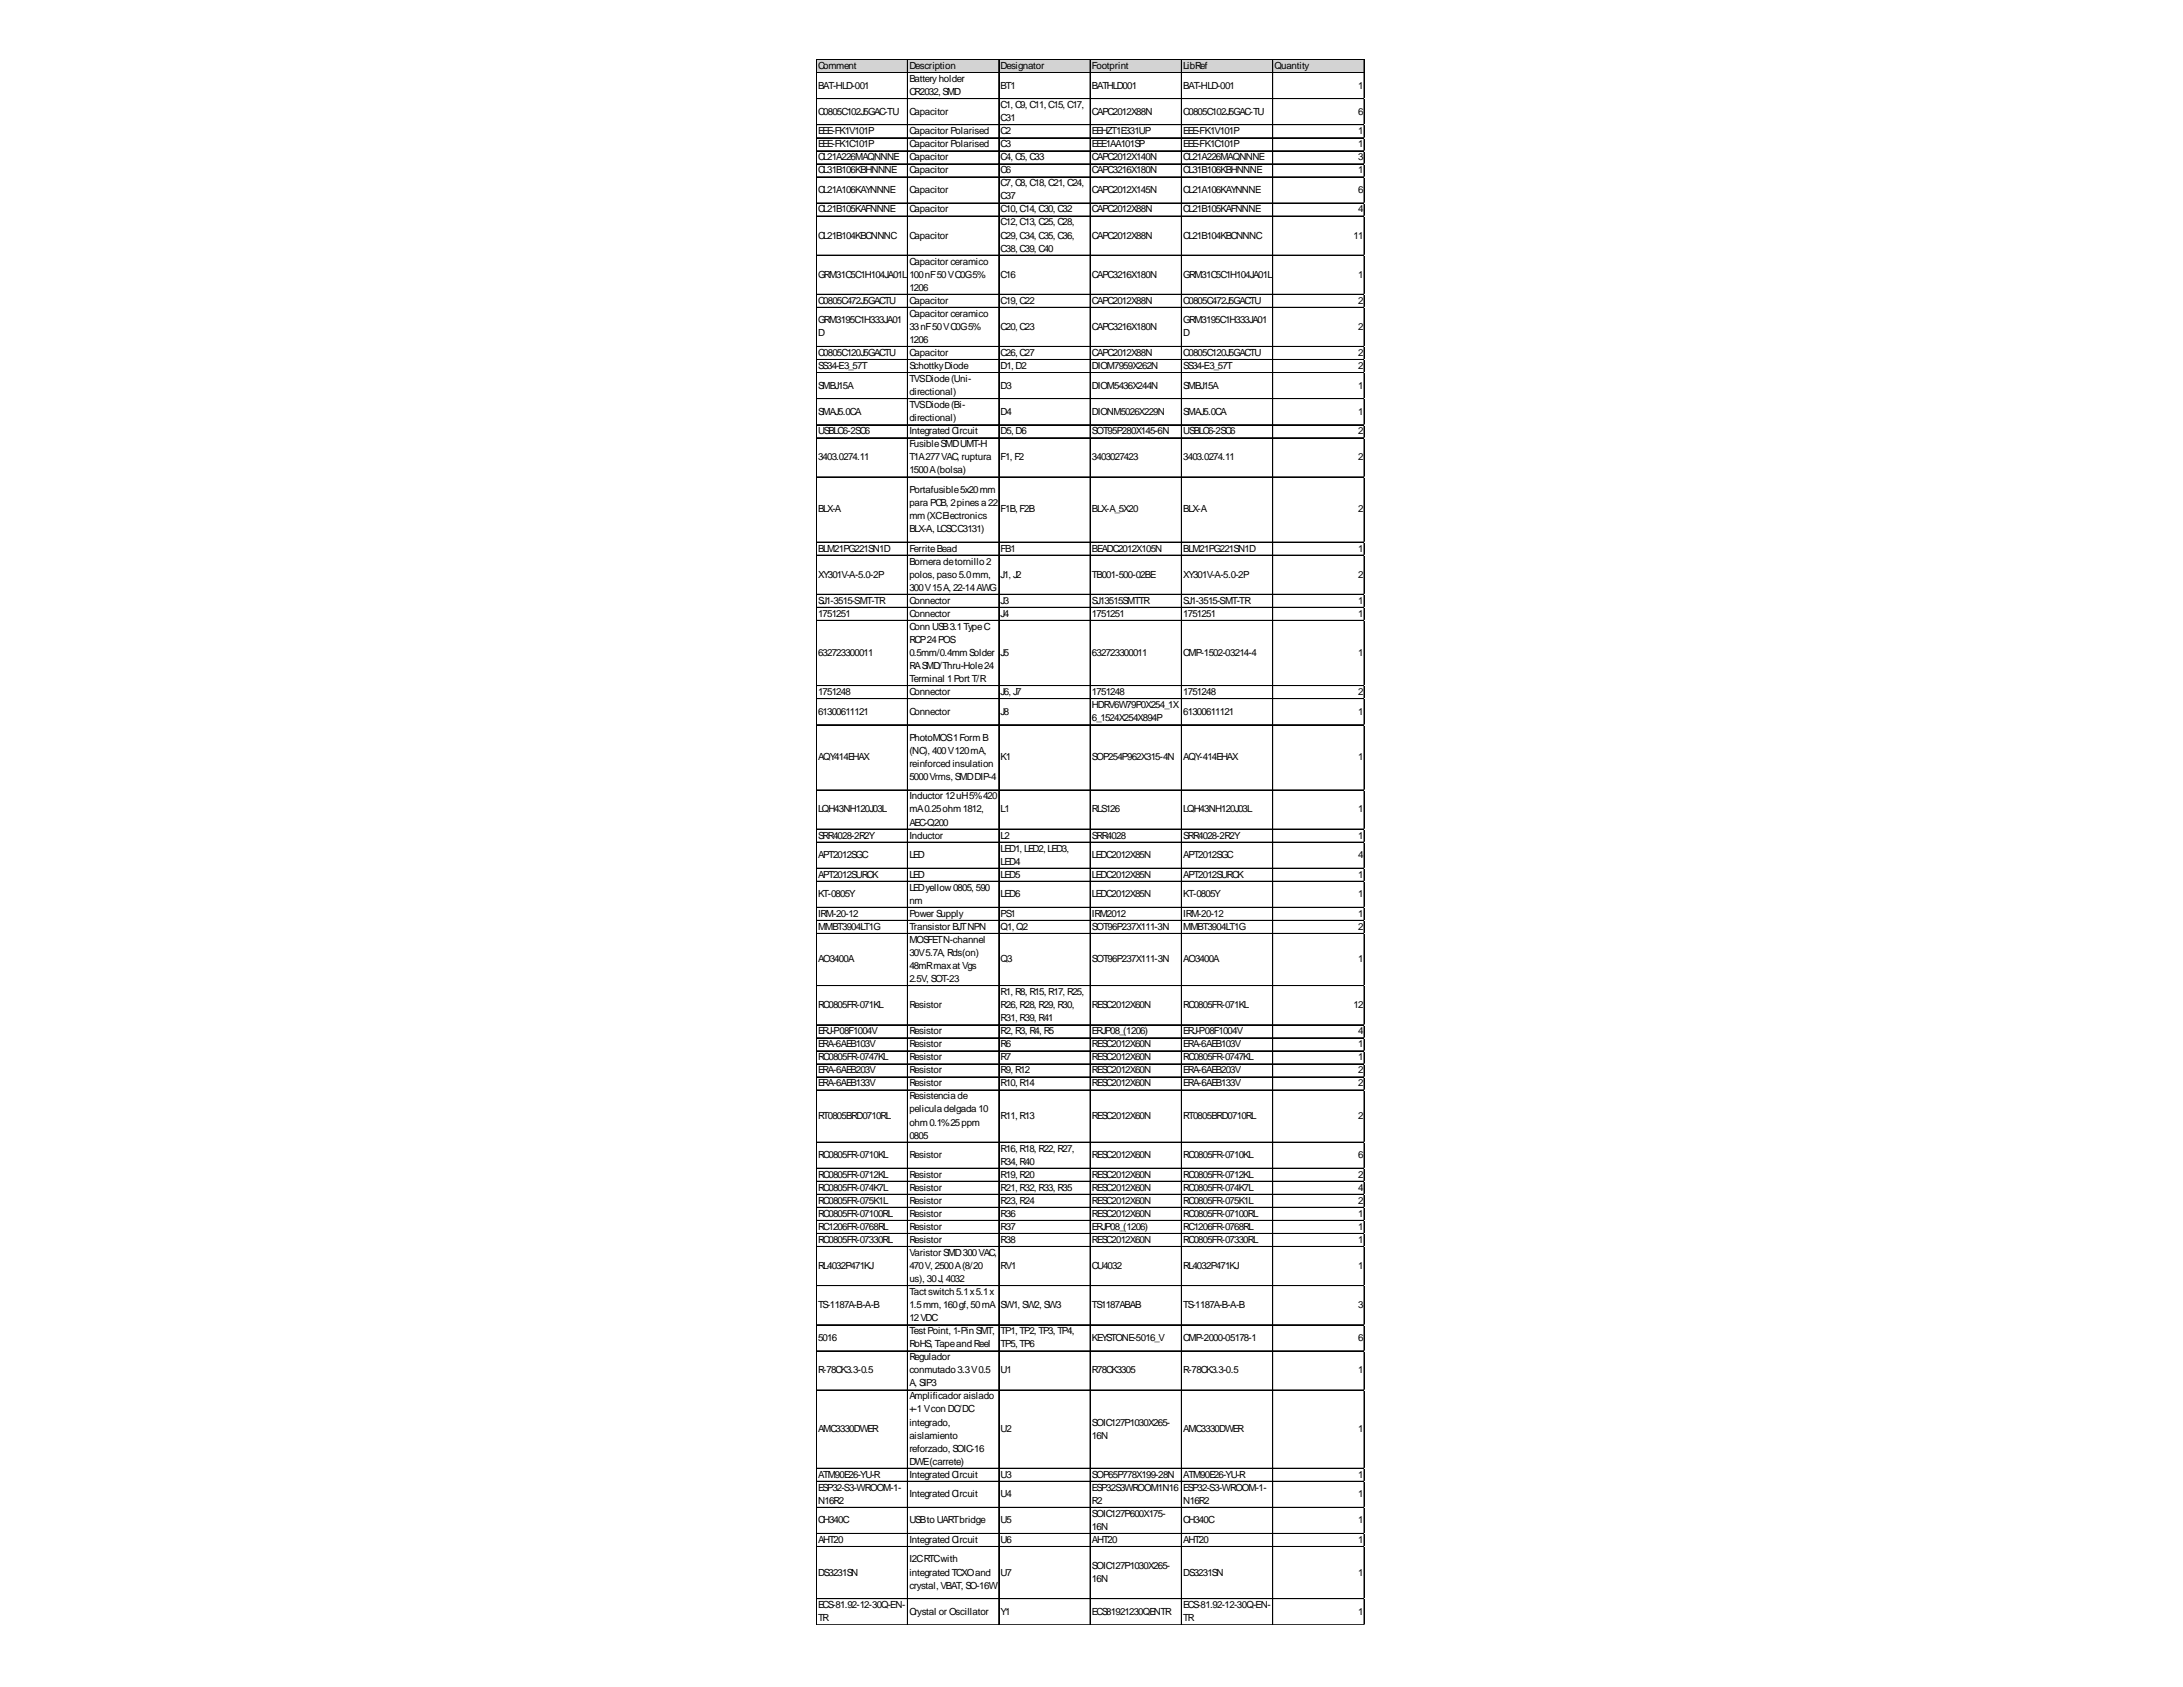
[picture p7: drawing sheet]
<svg xmlns="http://www.w3.org/2000/svg" width="279mm" height="216mm" viewBox="0 0 279 216" stroke-linecap="round" stroke-linejoin="round" font-family="sans-serif">
<defs><g id="words">
<g font-size="1.3">
<text x="104.7" y="8.8">Comment</text>
<text x="104.7" y="11.3">BAT-HLD-001</text>
<text x="116.4" y="8.8">Description</text>
<text x="116.4" y="10.5">Batteryholder</text>
<text x="128.1" y="8.8">Designator</text>
<text x="128.1" y="11.3">BT1</text>
<text x="139.8" y="8.8">Footprint</text>
<text x="139.8" y="11.3">BATHLD001</text>
<text x="151.5" y="8.8">LibRef</text>
<text x="151.5" y="11.3">BAT-HLD-001</text>
<text x="163.1" y="8.8">Quantity</text>
<text x="173.8" y="11.3">1</text>
<text x="104.7" y="14.7">C0805C102J5GAC-TU</text>
<text x="104.7" y="17.2">EEE-FK1V101P</text>
<text x="116.4" y="12.2">CR2032, SMD</text>
<text x="116.4" y="14.7">Capacitor</text>
<text x="116.4" y="17.2">Capacitor Polarised</text>
<text x="128.1" y="13.8">C1, C9, C11, C15, C17,</text>
<text x="128.1" y="15.5">C31</text>
<text x="128.1" y="17.2">C2</text>
<text x="139.8" y="14.7">CAPC2012X88N</text>
<text x="139.8" y="17.2">EEHZT1E331UP</text>
<text x="151.5" y="14.7">C0805C102J5GAC-TU</text>
<text x="151.5" y="17.2">EEE-FK1V101P</text>
<text x="173.8" y="14.7">6</text>
<text x="173.8" y="17.2">1</text>
<text x="104.7" y="18.8">EEE-FK1C101P</text>
<text x="104.7" y="20.5">CL21A226MAQNNNE</text>
<text x="104.7" y="22.2">CL31B106KBHNNNE</text>
<text x="116.4" y="18.8">Capacitor Polarised</text>
<text x="116.4" y="20.5">Capacitor</text>
<text x="116.4" y="22.2">Capacitor</text>
<text x="128.1" y="18.8">C3</text>
<text x="128.1" y="20.5">C4, C5, C33</text>
<text x="128.1" y="22.2">C6</text>
<text x="128.1" y="23.8">C7, C8, C18, C21, C24,</text>
<text x="139.8" y="18.8">EEE1AA101SP</text>
<text x="139.8" y="20.5">CAPC2012X140N</text>
<text x="139.8" y="22.2">CAPC3216X180N</text>
<text x="151.5" y="18.8">EEE-FK1C101P</text>
<text x="151.5" y="20.5">CL21A226MAQNNNE</text>
<text x="151.5" y="22.2">CL31B106KBHNNNE</text>
<text x="173.8" y="18.8">1</text>
<text x="173.8" y="20.5">3</text>
<text x="173.8" y="22.2">1</text>
<text x="104.7" y="24.7">CL21A106KAYNNNE</text>
<text x="104.7" y="27.2">CL21B105KAFNNNE</text>
<text x="116.4" y="24.7">Capacitor</text>
<text x="116.4" y="27.2">Capacitor</text>
<text x="128.1" y="25.5">C37</text>
<text x="128.1" y="27.2">C10, C14, C30, C32</text>
<text x="128.1" y="28.9">C12, C13, C25, C28,</text>
<text x="139.8" y="24.7">CAPC2012X145N</text>
<text x="139.8" y="27.2">CAPC2012X88N</text>
<text x="151.5" y="24.7">CL21A106KAYNNNE</text>
<text x="151.5" y="27.2">CL21B105KAFNNNE</text>
<text x="173.8" y="24.7">6</text>
<text x="173.8" y="27.2">4</text>
<text x="104.7" y="30.5">CL21B104KBCNNNC</text>
<text x="104.7" y="35.5">GRM31C5C1H104JA01L</text>
<text x="116.4" y="30.5">Capacitor</text>
<text x="116.4" y="33.9">Capacitor ceramico</text>
<text x="116.4" y="35.5">100nF50VC0G5%</text>
<text x="128.1" y="30.5">C29, C34, C35, C36,</text>
<text x="128.1" y="32.2">C38, C39, C40</text>
<text x="128.1" y="35.5">C16</text>
<text x="139.8" y="30.5">CAPC2012X88N</text>
<text x="139.8" y="35.5">CAPC3216X180N</text>
<text x="151.5" y="30.5">CL21B104KBCNNNC</text>
<text x="151.5" y="35.5">GRM31C5C1H104JA01L</text>
<text x="173.2" y="30.5">11</text>
<text x="173.8" y="35.5">1</text>
<text x="104.7" y="38.9">C0805C472J5GACTU</text>
<text x="104.7" y="41.4">GRM3195C1H333JA01</text>
<text x="116.4" y="37.2">1206</text>
<text x="116.4" y="38.9">Capacitor</text>
<text x="116.4" y="40.5">Capacitor ceramico</text>
<text x="128.1" y="38.9">C19, C22</text>
<text x="139.8" y="38.9">CAPC2012X88N</text>
<text x="151.5" y="38.9">C0805C472J5GACTU</text>
<text x="151.5" y="41.4">GRM3195C1H333JA01</text>
<text x="173.8" y="38.9">2</text>
<text x="104.7" y="43">D</text>
<text x="104.7" y="45.6">C0805C120J5GACTU</text>
<text x="104.7" y="47.2">SS34-E3_57T</text>
<text x="116.4" y="42.2">33nF50VC0G5%</text>
<text x="116.4" y="43.9">1206</text>
<text x="116.4" y="45.6">Capacitor</text>
<text x="116.4" y="47.2">SchottkyDiode</text>
<text x="128.1" y="42.2">C20, C23</text>
<text x="128.1" y="45.6">C26, C27</text>
<text x="128.1" y="47.2">D1, D2</text>
<text x="139.8" y="42.2">CAPC3216X180N</text>
<text x="139.8" y="45.6">CAPC2012X88N</text>
<text x="139.8" y="47.2">DIOM7959X262N</text>
<text x="151.5" y="43">D</text>
<text x="151.5" y="45.6">C0805C120J5GACTU</text>
<text x="151.5" y="47.2">SS34-E3_57T</text>
<text x="173.8" y="42.2">2</text>
<text x="173.8" y="45.6">2</text>
<text x="173.8" y="47.2">2</text>
<text x="104.7" y="49.7">SMBJ15A</text>
<text x="104.7" y="53.1">SMAJ5.0CA</text>
<text x="116.4" y="48.9">TVSDiode(Uni-</text>
<text x="116.4" y="50.6">directional)</text>
<text x="116.4" y="52.2">TVSDiode(Bi-</text>
<text x="116.4" y="53.9">directional)</text>
<text x="128.1" y="49.7">D3</text>
<text x="128.1" y="53.1">D4</text>
<text x="139.8" y="49.7">DIOM5436X244N</text>
<text x="139.8" y="53.1">DIONM5026X229N</text>
<text x="151.5" y="49.7">SMBJ15A</text>
<text x="151.5" y="53.1">SMAJ5.0CA</text>
<text x="173.8" y="49.7">1</text>
<text x="173.8" y="53.1">1</text>
<text x="104.7" y="55.6">USBLC6-2SC6</text>
<text x="104.7" y="58.9">3403.0274.11</text>
<text x="116.4" y="55.6">Integrated Circuit</text>
<text x="116.4" y="57.2">FusibleSMDUMT-H</text>
<text x="116.4" y="58.9">T1A277VAC, ruptura</text>
<text x="128.1" y="55.6">D5, D6</text>
<text x="128.1" y="58.9">F1, F2</text>
<text x="139.8" y="55.6">SOT95P280X145-6N</text>
<text x="139.8" y="58.9">3403027423</text>
<text x="151.5" y="55.6">USBLC6-2SC6</text>
<text x="151.5" y="58.9">3403.0274.11</text>
<text x="173.8" y="55.6">2</text>
<text x="173.8" y="58.9">2</text>
<text x="104.7" y="65.6">BLX-A</text>
<text x="116.4" y="60.6">1500A(bolsa)</text>
<text x="116.4" y="63.1">Portafusible5x20mm</text>
<text x="116.4" y="64.7">para PCB, 2pinesa 22</text>
<text x="128.1" y="65.6">F1B, F2B</text>
<text x="139.8" y="65.6">BLX-A_5X20</text>
<text x="151.5" y="65.6">BLX-A</text>
<text x="173.8" y="65.6">2</text>
<text x="104.7" y="70.6">BLM21PG221SN1D</text>
<text x="116.4" y="66.4">mm(XCElectronics</text>
<text x="116.4" y="68.1">BLX-A, LCSCC3131)</text>
<text x="116.4" y="70.6">FerriteBead</text>
<text x="128.1" y="70.6">FB1</text>
<text x="139.8" y="70.6">BEADC2012X105N</text>
<text x="151.5" y="70.6">BLM21PG221SN1D</text>
<text x="173.8" y="70.6">1</text>
<text x="104.7" y="73.9">XY301V-A-5.0-2P</text>
<text x="104.7" y="77.3">SJ1-3515-SMT-TR</text>
<text x="116.4" y="72.3">Bornera detornillo 2</text>
<text x="116.4" y="73.9">polos, paso 5.0mm,</text>
<text x="116.4" y="75.6">300V15A, 22-14AWG</text>
<text x="116.4" y="77.3">Connector</text>
<text x="128.1" y="73.9">J1, J2</text>
<text x="128.1" y="77.3">J3</text>
<text x="139.8" y="73.9">TB001-500-02BE</text>
<text x="139.8" y="77.3">SJ13515SMTTR</text>
<text x="151.5" y="73.9">XY301V-A-5.0-2P</text>
<text x="151.5" y="77.3">SJ1-3515-SMT-TR</text>
<text x="173.8" y="73.9">2</text>
<text x="173.8" y="77.3">1</text>
<text x="104.7" y="78.9">1751251</text>
<text x="104.7" y="83.9">632723300011</text>
<text x="116.4" y="78.9">Connector</text>
<text x="116.4" y="80.6">Conn USB3.1TypeC</text>
<text x="116.4" y="82.3">RCP24POS</text>
<text x="116.4" y="83.9">0.5mm/0.4mmSolder</text>
<text x="128.1" y="78.9">J4</text>
<text x="128.1" y="83.9">J5</text>
<text x="139.8" y="78.9">1751251</text>
<text x="139.8" y="83.9">632723300011</text>
<text x="151.5" y="78.9">1751251</text>
<text x="151.5" y="83.9">CMP-1502-03214-4</text>
<text x="173.8" y="78.9">1</text>
<text x="173.8" y="83.9">1</text>
<text x="104.7" y="89">1751248</text>
<text x="116.4" y="85.6">RASMD/Thru-Hole24</text>
<text x="116.4" y="87.3">Terminal 1Port T/R</text>
<text x="116.4" y="89">Connector</text>
<text x="128.1" y="89">J6, J7</text>
<text x="139.8" y="89">1751248</text>
<text x="151.5" y="89">1751248</text>
<text x="173.8" y="89">2</text>
<text x="104.7" y="91.5">61300611121</text>
<text x="116.4" y="91.5">Connector</text>
<text x="116.4" y="94.8">PhotoMOS1Form B</text>
<text x="128.1" y="91.5">J8</text>
<text x="139.8" y="90.6">HDRV6W79P0X254_1X</text>
<text x="139.8" y="92.3">6_1524X254X894P</text>
<text x="151.5" y="91.5">61300611121</text>
<text x="173.8" y="91.5">1</text>
<text x="104.7" y="97.3">AQY414EHAX</text>
<text x="116.4" y="96.5">(NC), 400V120mA,</text>
<text x="116.4" y="98.1">reinforced insulation</text>
<text x="116.4" y="99.8">5000Vrms, SMDDIP-4</text>
<text x="128.1" y="97.3">K1</text>
<text x="139.8" y="97.3">SOP254P962X315-4N</text>
<text x="151.5" y="97.3">AQY-414EHAX</text>
<text x="173.8" y="97.3">1</text>
<text x="104.7" y="104">LQH43NH120J03L</text>
<text x="104.7" y="107.3">SRR4028-2R2Y</text>
<text x="116.4" y="102.3">Inductor 12uH5%420</text>
<text x="116.4" y="104">mA0.25ohm1812,</text>
<text x="116.4" y="105.6">AEC-Q200</text>
<text x="116.4" y="107.3">Inductor</text>
<text x="128.1" y="104">L1</text>
<text x="128.1" y="107.3">L2</text>
<text x="139.8" y="104">RLS126</text>
<text x="139.8" y="107.3">SRR4028</text>
<text x="151.5" y="104">LQH43NH120J03L</text>
<text x="151.5" y="107.3">SRR4028-2R2Y</text>
<text x="173.8" y="104">1</text>
<text x="173.8" y="107.3">1</text>
<text x="104.7" y="109.8">APT2012SGC</text>
<text x="104.7" y="112.3">APT2012SURCK</text>
<text x="116.4" y="109.8">LED</text>
<text x="116.4" y="112.3">LED</text>
<text x="116.4" y="114">LEDyellow0805, 590</text>
<text x="128.1" y="109">LED1, LED2, LED3,</text>
<text x="128.1" y="110.7">LED4</text>
<text x="128.1" y="112.3">LED5</text>
<text x="139.8" y="109.8">LEDC2012X85N</text>
<text x="139.8" y="112.3">LEDC2012X85N</text>
<text x="151.5" y="109.8">APT2012SGC</text>
<text x="151.5" y="112.3">APT2012SURCK</text>
<text x="173.8" y="109.8">4</text>
<text x="173.8" y="112.3">1</text>
<text x="104.7" y="114.8">KT-0805Y</text>
<text x="104.7" y="117.3">IRM-20-12</text>
<text x="104.7" y="119">MMBT3904LT1G</text>
<text x="116.4" y="115.7">nm</text>
<text x="116.4" y="117.3">Power Supply</text>
<text x="116.4" y="119">Transistor BJTNPN</text>
<text x="128.1" y="114.8">LED6</text>
<text x="128.1" y="117.3">PS1</text>
<text x="128.1" y="119">Q1, Q2</text>
<text x="139.8" y="114.8">LEDC2012X85N</text>
<text x="139.8" y="117.3">IRM2012</text>
<text x="139.8" y="119">SOT96P237X111-3N</text>
<text x="151.5" y="114.8">KT-0805Y</text>
<text x="151.5" y="117.3">IRM-20-12</text>
<text x="151.5" y="119">MMBT3904LT1G</text>
<text x="173.8" y="114.8">1</text>
<text x="173.8" y="117.3">1</text>
<text x="173.8" y="119">2</text>
<text x="104.7" y="123.2">AO3400A</text>
<text x="116.4" y="120.7">MOSFETN-channel</text>
<text x="116.4" y="122.3">30V5.7A, Rds(on)</text>
<text x="116.4" y="124">48mRmaxat Vgs</text>
<text x="116.4" y="125.7">2.5V, SOT-23</text>
<text x="128.1" y="123.2">Q3</text>
<text x="139.8" y="123.2">SOT96P237X111-3N</text>
<text x="151.5" y="123.2">AO3400A</text>
<text x="173.8" y="123.2">1</text>
<text x="104.7" y="129">RC0805FR-071KL</text>
<text x="116.4" y="129">Resistor</text>
<text x="128.1" y="127.3">R1, R8, R15, R17, R25,</text>
<text x="128.1" y="129">R26, R28, R29, R30,</text>
<text x="128.1" y="130.7">R31, R39, R41</text>
<text x="139.8" y="129">RESC2012X60N</text>
<text x="151.5" y="129">RC0805FR-071KL</text>
<text x="173.2" y="129">12</text>
<text x="104.7" y="132.4">ERJ-P08F1004V</text>
<text x="104.7" y="134">ERA-6AEB103V</text>
<text x="104.7" y="135.7">RC0805FR-0747KL</text>
<text x="104.7" y="137.4">ERA-6AEB203V</text>
<text x="116.4" y="132.4">Resistor</text>
<text x="116.4" y="134">Resistor</text>
<text x="116.4" y="135.7">Resistor</text>
<text x="116.4" y="137.4">Resistor</text>
<text x="128.1" y="132.4">R2, R3, R4, R5</text>
<text x="128.1" y="134">R6</text>
<text x="128.1" y="135.7">R7</text>
<text x="128.1" y="137.4">R9, R12</text>
<text x="139.8" y="132.4">ERJP08_(1206)</text>
<text x="139.8" y="134">RESC2012X60N</text>
<text x="139.8" y="135.7">RESC2012X60N</text>
<text x="139.8" y="137.4">RESC2012X60N</text>
<text x="151.5" y="132.4">ERJ-P08F1004V</text>
<text x="151.5" y="134">ERA-6AEB103V</text>
<text x="151.5" y="135.7">RC0805FR-0747KL</text>
<text x="151.5" y="137.4">ERA-6AEB203V</text>
<text x="173.8" y="132.4">4</text>
<text x="173.8" y="134">1</text>
<text x="173.8" y="135.7">1</text>
<text x="173.8" y="137.4">2</text>
<text x="104.7" y="139">ERA-6AEB133V</text>
<text x="104.7" y="143.2">RT0805BRD0710RL</text>
<text x="116.4" y="139">Resistor</text>
<text x="116.4" y="140.7">Resistencia de</text>
<text x="116.4" y="142.4">pelicula delgada 10</text>
<text x="128.1" y="139">R10, R14</text>
<text x="128.1" y="143.2">R11, R13</text>
<text x="139.8" y="139">RESC2012X60N</text>
<text x="139.8" y="143.2">RESC2012X60N</text>
<text x="151.5" y="139">ERA-6AEB133V</text>
<text x="151.5" y="143.2">RT0805BRD0710RL</text>
<text x="173.8" y="139">2</text>
<text x="173.8" y="143.2">2</text>
<text x="104.7" y="148.2">RC0805FR-0710KL</text>
<text x="116.4" y="144">ohm0.1%25ppm</text>
<text x="116.4" y="145.7">0805</text>
<text x="116.4" y="148.2">Resistor</text>
<text x="128.1" y="147.4">R16, R18, R22, R27,</text>
<text x="128.1" y="149">R34, R40</text>
<text x="139.8" y="148.2">RESC2012X60N</text>
<text x="151.5" y="148.2">RC0805FR-0710KL</text>
<text x="173.8" y="148.2">6</text>
<text x="104.7" y="150.7">RC0805FR-0712KL</text>
<text x="104.7" y="152.4">RC0805FR-074K7L</text>
<text x="104.7" y="154.1">RC0805FR-075K1L</text>
<text x="104.7" y="155.7">RC0805FR-07100RL</text>
<text x="116.4" y="150.7">Resistor</text>
<text x="116.4" y="152.4">Resistor</text>
<text x="116.4" y="154.1">Resistor</text>
<text x="116.4" y="155.7">Resistor</text>
<text x="128.1" y="150.7">R19, R20</text>
<text x="128.1" y="152.4">R21, R32, R33, R35</text>
<text x="128.1" y="154.1">R23, R24</text>
<text x="128.1" y="155.7">R36</text>
<text x="139.8" y="150.7">RESC2012X60N</text>
<text x="139.8" y="152.4">RESC2012X60N</text>
<text x="139.8" y="154.1">RESC2012X60N</text>
<text x="139.8" y="155.7">RESC2012X60N</text>
<text x="151.5" y="150.7">RC0805FR-0712KL</text>
<text x="151.5" y="152.4">RC0805FR-074K7L</text>
<text x="151.5" y="154.1">RC0805FR-075K1L</text>
<text x="151.5" y="155.7">RC0805FR-07100RL</text>
<text x="173.8" y="150.7">2</text>
<text x="173.8" y="152.4">4</text>
<text x="173.8" y="154.1">2</text>
<text x="173.8" y="155.7">1</text>
<text x="104.7" y="157.4">RC1206FR-0768RL</text>
<text x="104.7" y="159.1">RC0805FR-07330RL</text>
<text x="116.4" y="157.4">Resistor</text>
<text x="116.4" y="159.1">Resistor</text>
<text x="116.4" y="160.7">Varistor SMD300VAC,</text>
<text x="128.1" y="157.4">R37</text>
<text x="128.1" y="159.1">R38</text>
<text x="139.8" y="157.4">ERJP08_(1206)</text>
<text x="139.8" y="159.1">RESC2012X60N</text>
<text x="151.5" y="157.4">RC1206FR-0768RL</text>
<text x="151.5" y="159.1">RC0805FR-07330RL</text>
<text x="173.8" y="157.4">1</text>
<text x="173.8" y="159.1">1</text>
<text x="104.7" y="162.4">RL4032P471KJ</text>
<text x="104.7" y="167.4">TS-1187A-B-A-B</text>
<text x="116.4" y="162.4">470V, 2500A(8/20</text>
<text x="116.4" y="164.1">us), 30J, 4032</text>
<text x="116.4" y="165.7">Tact switch 5.1x5.1x</text>
<text x="116.4" y="167.4">1.5mm, 160gf, 50mA</text>
<text x="128.1" y="162.4">RV1</text>
<text x="128.1" y="167.4">SW1, SW2, SW3</text>
<text x="139.8" y="162.4">CU4032</text>
<text x="139.8" y="167.4">TS1187ABAB</text>
<text x="151.5" y="162.4">RL4032P471KJ</text>
<text x="151.5" y="167.4">TS-1187A-B-A-B</text>
<text x="173.8" y="162.4">1</text>
<text x="173.8" y="167.4">3</text>
<text x="104.7" y="171.6">5016</text>
<text x="116.4" y="169.1">12VDC</text>
<text x="116.4" y="170.8">Test Point, 1-Pin SMT,</text>
<text x="116.4" y="172.4">RoHS, Tapeand Reel</text>
<text x="128.1" y="170.8">TP1, TP2, TP3, TP4,</text>
<text x="128.1" y="172.4">TP5, TP6</text>
<text x="139.8" y="171.6">KEYSTONE-5016_V</text>
<text x="151.5" y="171.6">CMP-2000-05178-1</text>
<text x="173.8" y="171.6">6</text>
<text x="104.7" y="175.8">R-78CK3.3-0.5</text>
<text x="116.4" y="174.1">Regulador</text>
<text x="116.4" y="175.8">conmutado 3.3V0.5</text>
<text x="116.4" y="177.4">A, SIP3</text>
<text x="116.4" y="179.1">Amplificador aislado</text>
<text x="128.1" y="175.8">U1</text>
<text x="139.8" y="175.8">R78CK3305</text>
<text x="151.5" y="175.8">R-78CK3.3-0.5</text>
<text x="173.8" y="175.8">1</text>
<text x="104.7" y="183.3">AMC3330DWER</text>
<text x="116.4" y="180.8">+-1Vcon DC/DC</text>
<text x="116.4" y="182.4">integrado,</text>
<text x="116.4" y="184.1">aislamiento</text>
<text x="116.4" y="185.8">reforzado, SOIC-16</text>
<text x="128.1" y="183.3">U2</text>
<text x="139.8" y="182.4">SOIC127P1030X265-</text>
<text x="139.8" y="184.1">16N</text>
<text x="151.5" y="183.3">AMC3330DWER</text>
<text x="173.8" y="183.3">1</text>
<text x="104.7" y="189.1">ATM90E26-YU-R</text>
<text x="104.7" y="190.8">ESP32-S3-WROOM-1-</text>
<text x="116.4" y="187.4">DWE(carrete)</text>
<text x="116.4" y="189.1">Integrated Circuit</text>
<text x="116.4" y="191.6">Integrated Circuit</text>
<text x="128.1" y="189.1">U3</text>
<text x="128.1" y="191.6">U4</text>
<text x="139.8" y="189.1">SOP65P778X199-28N</text>
<text x="139.8" y="190.8">ESP32S3WROOM1N16</text>
<text x="151.5" y="189.1">ATM90E26-YU-R</text>
<text x="151.5" y="190.8">ESP32-S3-WROOM-1-</text>
<text x="173.8" y="189.1">1</text>
<text x="173.8" y="191.6">1</text>
<text x="104.7" y="192.5">N16R2</text>
<text x="104.7" y="195">CH340C</text>
<text x="104.7" y="197.5">AHT20</text>
<text x="116.4" y="195">USBto UARTbridge</text>
<text x="116.4" y="197.5">Integrated Circuit</text>
<text x="128.1" y="195">U5</text>
<text x="128.1" y="197.5">U6</text>
<text x="139.8" y="192.5">R2</text>
<text x="139.8" y="194.1">SOIC127P600X175-</text>
<text x="139.8" y="195.8">16N</text>
<text x="139.8" y="197.5">AHT20</text>
<text x="151.5" y="192.5">N16R2</text>
<text x="151.5" y="195">CH340C</text>
<text x="151.5" y="197.5">AHT20</text>
<text x="173.8" y="195">1</text>
<text x="173.8" y="197.5">1</text>
<text x="104.7" y="201.6">DS3231SN</text>
<text x="116.4" y="200">I2CRTCwith</text>
<text x="116.4" y="201.6">integrated TCXOand</text>
<text x="116.4" y="203.3">crystal, VBAT, SO-16W</text>
<text x="128.1" y="201.6">U7</text>
<text x="139.8" y="200.8">SOIC127P1030X265-</text>
<text x="139.8" y="202.5">16N</text>
<text x="151.5" y="201.6">DS3231SN</text>
<text x="173.8" y="201.6">1</text>
<text x="104.7" y="205.8">ECS-81.92-12-30Q-EN-</text>
<text x="104.7" y="207.5">TR</text>
<text x="116.4" y="206.6">Crystal or Oscillator</text>
<text x="128.1" y="206.6">Y1</text>
<text x="139.8" y="206.6">ECS81921230QENTR</text>
<text x="151.5" y="205.8">ECS-81.92-12-30Q-EN-</text>
<text x="151.5" y="207.5">TR</text>
<text x="173.8" y="206.6">1</text>
</g>
</g></defs>
<path d="M104.5 7.6h70.2v1.8h-70.2z" fill="#d3d3d3"/>
<g fill="none" stroke="#000" stroke-width=".13">
<path d="M104.4 7.6v200.4M104.5 7.6v200.4M104.5 7.6h70.2M104.5 7.7h70.2M104.5 9.3h70.2M104.5 12.6h70.2M104.5 12.7h70.2M104.5 16h70.2M104.5 17.6h70.2M104.5 17.7h70.2M104.5 19.3h70.2M116.1 7.7v200.3"/>
<path d="M116.2 7.7v200.3M127.8 7.7v200.3M127.9 7.7v200.3M139.5 7.7v200.3M139.6 7.7v200.3M151.2 7.7v200.3M162.9 7.7v200.3M174.6 7.7v200.3M104.5 21h70.2M104.5 22.6h70.2M104.5 22.7h70.2M104.5 26h70.2"/>
<path d="M104.5 27.6h70.2M104.5 27.7h70.2M104.5 32.6h70.2M104.5 32.7h70.2M104.5 37.7h70.2M104.5 39.3h70.2M104.5 39.4h70.2M104.5 44.3h70.2M104.5 44.4h70.2M104.5 46h70.2M104.5 47.7h70.2M104.5 51h70.2"/>
<path d="M104.5 51.1h70.2M104.5 54.4h70.2M104.5 56h70.2M104.5 56.1h70.2M104.5 61h70.2M104.5 61.1h70.2M104.5 69.4h70.2M104.5 71h70.2M104.5 71.1h70.2M104.5 76.1h70.2M104.5 77.7h70.2M104.5 77.8h70.2"/>
<path d="M104.5 79.4h70.2M104.5 87.7h70.2M104.5 87.8h70.2M104.5 89.4h70.2M104.5 92.7h70.2M104.5 92.8h70.2M104.5 101.1h70.2M104.5 106.1h70.2M104.5 107.8h70.2M104.5 111.1h70.2M104.5 112.8h70.2M104.5 116.1h70.2"/>
<path d="M104.5 116.2h70.2M104.5 117.8h70.2M104.5 119.5h70.2M104.5 126.1h70.2M104.5 126.2h70.2M104.5 131.1h70.2M104.5 131.2h70.2M104.5 132.8h70.2M104.5 132.9h70.2M104.5 134.5h70.2M104.5 136.1h70.2M104.5 136.2h70.2"/>
<path d="M104.5 137.8h70.2M104.5 137.9h70.2M104.5 139.5h70.2M104.5 146.2h70.2M104.5 149.5h70.2M104.5 151.2h70.2M104.5 152.8h70.2M104.5 152.9h70.2M104.5 154.5h70.2M104.5 154.6h70.2M104.5 156.2h70.2M104.5 157.8h70.2"/>
<path d="M104.5 157.9h70.2M104.5 159.5h70.2M104.5 159.6h70.2M104.5 164.5h70.2M104.5 164.6h70.2M104.5 169.5h70.2M104.5 169.6h70.2M104.5 172.9h70.2M104.5 177.9h70.2M104.5 187.9h70.2M104.5 189.6h70.2M104.5 192.9h70.2"/>
<path d="M104.5 196.2h70.2M104.5 196.3h70.2M104.5 197.9h70.2M104.5 198h70.2M104.5 204.6h70.2M104.5 207.9h70.2M104.5 208h70.2"/>
</g>
<path d="M174.7 12.6h.1" fill="none" stroke="#e0e0e0" stroke-width=".13"/>
<path d="M174.7 12.6v.1z" fill="#e0e0e0"/>
<path d="M174.7 16h.1" fill="none" stroke="#e0e0e0" stroke-width=".13"/>
<path d="M174.7 17.6h.1" fill="none" stroke="#e0e0e0" stroke-width=".13"/>
<path d="M174.7 17.6v.1z" fill="#e0e0e0"/>
<path d="M174.7 19.3h.1" fill="none" stroke="#e0e0e0" stroke-width=".13"/>
<path d="M174.7 19.3v.1z" fill="#e0e0e0"/>
<path d="M174.7 21h.1" fill="none" stroke="#e0e0e0" stroke-width=".13"/>
<path d="M174.7 22.6h.1" fill="none" stroke="#e0e0e0" stroke-width=".13"/>
<path d="M174.7 22.6v.1z" fill="#e0e0e0"/>
<path d="M174.7 26h.1" fill="none" stroke="#e0e0e0" stroke-width=".13"/>
<path d="M174.7 26v.1z" fill="#e0e0e0"/>
<path d="M174.7 27.6h.1" fill="none" stroke="#e0e0e0" stroke-width=".13"/>
<path d="M174.7 27.6v.1z" fill="#e0e0e0"/>
<path d="M174.7 32.6h.1" fill="none" stroke="#e0e0e0" stroke-width=".13"/>
<path d="M174.7 32.6v.1z" fill="#e0e0e0"/>
<path d="M174.7 37.7h.1" fill="none" stroke="#e0e0e0" stroke-width=".13"/>
<path d="M174.7 39.3h.1" fill="none" stroke="#e0e0e0" stroke-width=".13"/>
<path d="M174.7 39.3v.1z" fill="#e0e0e0"/>
<path d="M174.7 44.3h.1" fill="none" stroke="#e0e0e0" stroke-width=".13"/>
<path d="M174.7 44.3v.1z" fill="#e0e0e0"/>
<path d="M174.7 46h.1" fill="none" stroke="#e0e0e0" stroke-width=".13"/>
<path d="M174.7 46v.1z" fill="#e0e0e0"/>
<path d="M174.7 47.7h.1" fill="none" stroke="#e0e0e0" stroke-width=".13"/>
<path d="M174.7 47.7v.1z" fill="#e0e0e0"/>
<path d="M174.7 51h.1" fill="none" stroke="#e0e0e0" stroke-width=".13"/>
<path d="M174.7 51v.1z" fill="#e0e0e0"/>
<path d="M174.7 54.4h.1" fill="none" stroke="#e0e0e0" stroke-width=".13"/>
<path d="M174.7 56h.1" fill="none" stroke="#e0e0e0" stroke-width=".13"/>
<path d="M174.7 56v.1z" fill="#e0e0e0"/>
<path d="M174.7 61h.1" fill="none" stroke="#e0e0e0" stroke-width=".13"/>
<path d="M174.7 61v.1z" fill="#e0e0e0"/>
<path d="M174.7 69.4h.1" fill="none" stroke="#e0e0e0" stroke-width=".13"/>
<path d="M174.7 69.4v.1z" fill="#e0e0e0"/>
<path d="M174.7 71h.1" fill="none" stroke="#e0e0e0" stroke-width=".13"/>
<path d="M174.7 71v.1z" fill="#e0e0e0"/>
<path d="M174.7 76.1h.1" fill="none" stroke="#e0e0e0" stroke-width=".13"/>
<path d="M174.7 77.7h.1" fill="none" stroke="#e0e0e0" stroke-width=".13"/>
<path d="M174.7 77.7v.1z" fill="#e0e0e0"/>
<path d="M174.7 79.4h.1" fill="none" stroke="#e0e0e0" stroke-width=".13"/>
<path d="M174.7 79.4v.1z" fill="#e0e0e0"/>
<path d="M174.7 87.7h.1" fill="none" stroke="#e0e0e0" stroke-width=".13"/>
<path d="M174.7 87.7v.1z" fill="#e0e0e0"/>
<path d="M174.7 89.4h.1" fill="none" stroke="#e0e0e0" stroke-width=".13"/>
<path d="M174.7 89.4v.1z" fill="#e0e0e0"/>
<path d="M174.7 92.7h.1" fill="none" stroke="#e0e0e0" stroke-width=".13"/>
<path d="M174.7 92.7v.1z" fill="#e0e0e0"/>
<path d="M174.7 101.1h.1" fill="none" stroke="#e0e0e0" stroke-width=".13"/>
<path d="M174.7 101.1v.1z" fill="#e0e0e0"/>
<path d="M174.7 106.1h.1" fill="none" stroke="#e0e0e0" stroke-width=".13"/>
<path d="M174.7 106.1v.1z" fill="#e0e0e0"/>
<path d="M174.7 107.8h.1" fill="none" stroke="#e0e0e0" stroke-width=".13"/>
<path d="M174.7 107.8v.1z" fill="#e0e0e0"/>
<path d="M174.7 111.1h.1" fill="none" stroke="#e0e0e0" stroke-width=".13"/>
<path d="M174.7 111.1v.1z" fill="#e0e0e0"/>
<path d="M174.7 112.8h.1" fill="none" stroke="#e0e0e0" stroke-width=".13"/>
<path d="M174.7 112.8v.1z" fill="#e0e0e0"/>
<path d="M174.7 116.1h.1" fill="none" stroke="#e0e0e0" stroke-width=".13"/>
<path d="M174.7 116.1v.1z" fill="#e0e0e0"/>
<path d="M174.7 117.8h.1" fill="none" stroke="#e0e0e0" stroke-width=".13"/>
<path d="M174.7 117.8v.1z" fill="#e0e0e0"/>
<path d="M174.7 119.5h.1" fill="none" stroke="#e0e0e0" stroke-width=".13"/>
<path d="M174.7 126.1h.1" fill="none" stroke="#e0e0e0" stroke-width=".13"/>
<path d="M174.7 126.1v.1z" fill="#e0e0e0"/>
<path d="M174.7 131.1h.1" fill="none" stroke="#e0e0e0" stroke-width=".13"/>
<path d="M174.7 131.1v.1z" fill="#e0e0e0"/>
<path d="M174.7 132.8h.1" fill="none" stroke="#e0e0e0" stroke-width=".13"/>
<path d="M174.7 132.8v.1z" fill="#e0e0e0"/>
<path d="M174.7 134.5h.1" fill="none" stroke="#e0e0e0" stroke-width=".13"/>
<path d="M174.7 134.5v.1z" fill="#e0e0e0"/>
<path d="M174.7 136.1h.1" fill="none" stroke="#e0e0e0" stroke-width=".13"/>
<path d="M174.7 136.1v.1z" fill="#e0e0e0"/>
<path d="M174.7 137.8h.1" fill="none" stroke="#e0e0e0" stroke-width=".13"/>
<path d="M174.7 137.8v.1z" fill="#e0e0e0"/>
<path d="M174.7 139.5h.1" fill="none" stroke="#e0e0e0" stroke-width=".13"/>
<path d="M174.7 139.5v.1z" fill="#e0e0e0"/>
<path d="M174.7 146.2h.1" fill="none" stroke="#e0e0e0" stroke-width=".13"/>
<path d="M174.7 149.5h.1" fill="none" stroke="#e0e0e0" stroke-width=".13"/>
<path d="M174.7 149.5v.1z" fill="#e0e0e0"/>
<path d="M174.7 151.2h.1" fill="none" stroke="#e0e0e0" stroke-width=".13"/>
<path d="M174.7 151.2v.1z" fill="#e0e0e0"/>
<path d="M174.7 152.8h.1" fill="none" stroke="#e0e0e0" stroke-width=".13"/>
<path d="M174.7 152.8v.1z" fill="#e0e0e0"/>
<path d="M174.7 154.5h.1" fill="none" stroke="#e0e0e0" stroke-width=".13"/>
<path d="M174.7 154.5v.1z" fill="#e0e0e0"/>
<path d="M174.7 156.2h.1" fill="none" stroke="#e0e0e0" stroke-width=".13"/>
<path d="M174.7 156.2v.1z" fill="#e0e0e0"/>
<path d="M174.7 157.8h.1" fill="none" stroke="#e0e0e0" stroke-width=".13"/>
<path d="M174.7 157.8v.1z" fill="#e0e0e0"/>
<path d="M174.7 159.5h.1" fill="none" stroke="#e0e0e0" stroke-width=".13"/>
<path d="M174.7 159.5v.1z" fill="#e0e0e0"/>
<path d="M174.7 164.5h.1" fill="none" stroke="#e0e0e0" stroke-width=".13"/>
<path d="M174.7 164.5v.1z" fill="#e0e0e0"/>
<path d="M174.7 169.5h.1" fill="none" stroke="#e0e0e0" stroke-width=".13"/>
<path d="M174.7 169.5v.1z" fill="#e0e0e0"/>
<path d="M174.7 172.9h.1" fill="none" stroke="#e0e0e0" stroke-width=".13"/>
<path d="M174.7 172.9v.1z" fill="#e0e0e0"/>
<path d="M174.7 177.9h.1" fill="none" stroke="#e0e0e0" stroke-width=".13"/>
<path d="M174.7 177.9v.1z" fill="#e0e0e0"/>
<path d="M174.7 187.9h.1" fill="none" stroke="#e0e0e0" stroke-width=".13"/>
<path d="M174.7 187.9v.1z" fill="#e0e0e0"/>
<path d="M174.7 189.6h.1" fill="none" stroke="#e0e0e0" stroke-width=".13"/>
<path d="M174.7 189.6v.1z" fill="#e0e0e0"/>
<path d="M174.7 192.9h.1" fill="none" stroke="#e0e0e0" stroke-width=".13"/>
<path d="M174.7 192.9v.1z" fill="#e0e0e0"/>
<path d="M174.7 196.2h.1" fill="none" stroke="#e0e0e0" stroke-width=".13"/>
<path d="M174.7 196.2v.1z" fill="#e0e0e0"/>
<path d="M174.7 197.9h.1" fill="none" stroke="#e0e0e0" stroke-width=".13"/>
<path d="M174.7 197.9v.1z" fill="#e0e0e0"/>
<path d="M174.7 204.6h.1" fill="none" stroke="#e0e0e0" stroke-width=".13"/>
<path d="M174.7 204.6v.1z" fill="#e0e0e0"/>
<path d="M174.7 207.9h.1" fill="none" stroke="#e0e0e0" stroke-width=".13"/>
<path d="M174.7 207.9v.1z" fill="#e0e0e0"/>
<use href="#words"/>
</svg>
